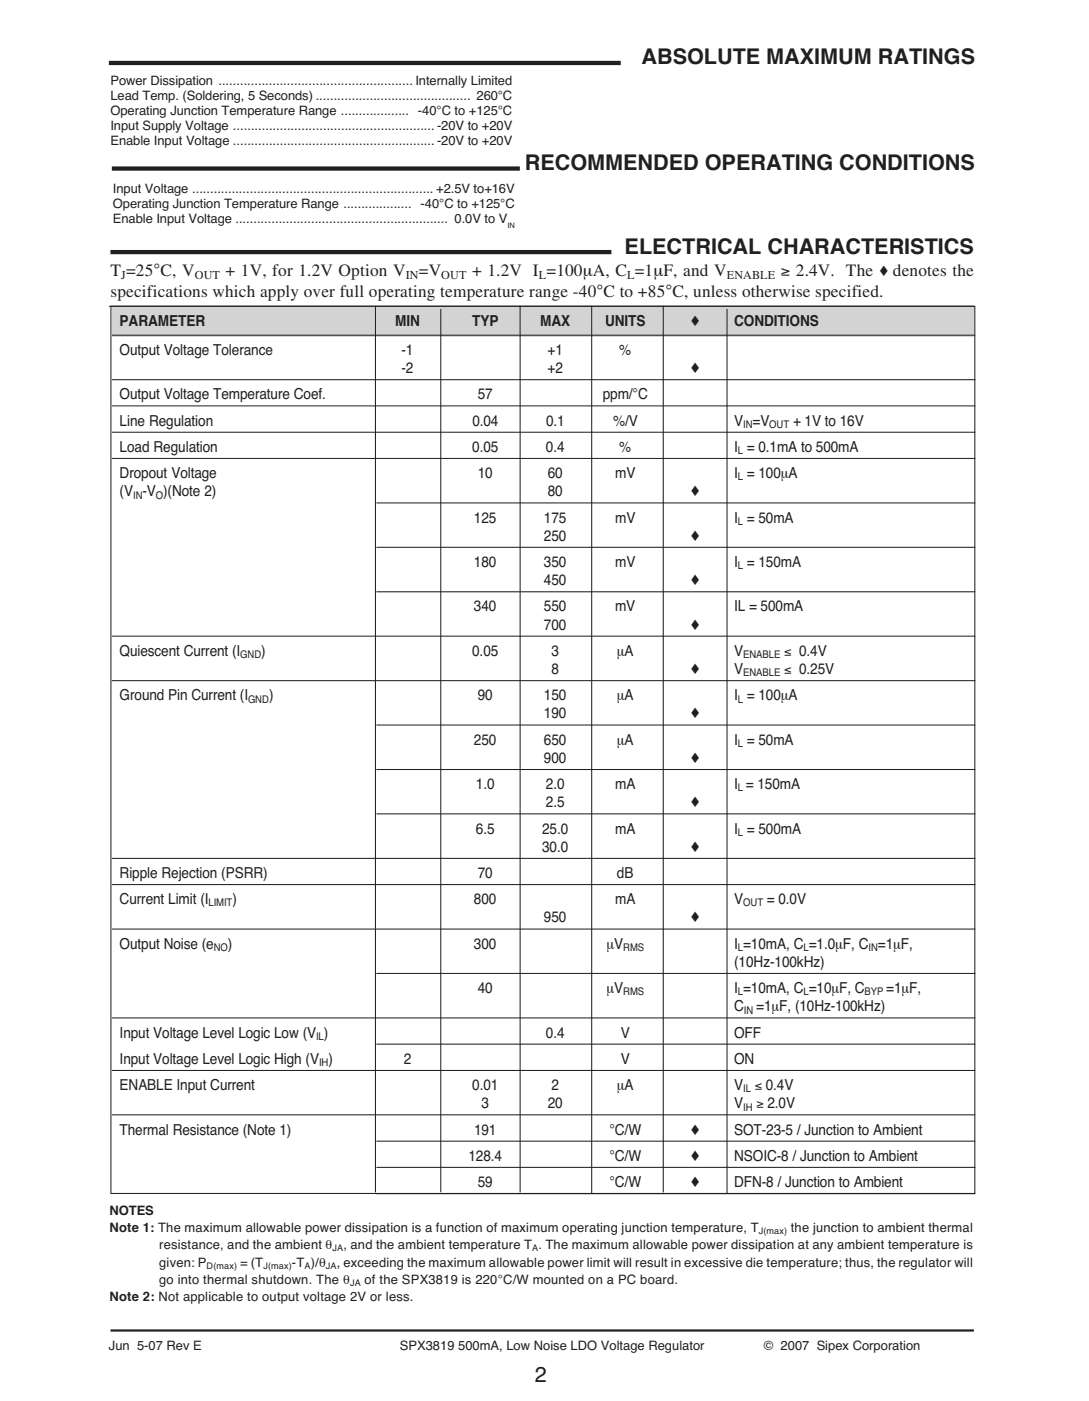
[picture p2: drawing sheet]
<svg xmlns="http://www.w3.org/2000/svg" width="178mm" height="229mm" viewBox="0 0 178 229" stroke-linecap="round" stroke-linejoin="round" font-family="sans-serif">
<defs><g id="words">
<g font-size="3.5" fill="#231f20">
<text x="104.7" y="10.4">ABSOLUTE MAXIMUM RATINGS</text>
<text x="85.7" y="27.7">RECOMMENDED OPERATING CONDITIONS</text>
<text x="102" y="41.4">ELECTRICAL CHARACTERISTICS</text>
<text x="87.3" y="225.6">2</text>
</g>
<g font-size="2.8" fill="#231f20">
<text x="18" y="45.1">T =25°C, V</text>
<text x="36.8" y="45.1">+ 1V, for 1.2V Option V</text>
<text x="68.4" y="45.1">=V</text>
<text x="77.1" y="45.1">+ 1.2V I =100µA, C =1µF, and V</text>
<text x="127.5" y="45.1">≥ 2.4V. The</text>
<text x="145.8" y="45.1">denotes the</text>
<text x="18" y="48.5">specifications which apply over full operating temperature range -40°C to +85°C, unless otherwise specified.</text>
</g>
<g font-size="2.5" fill="#231f20">
<text x="143.5" y="45.1">♦</text>
<text x="19.5" y="53.2">PARAMETER</text>
<text x="64.5" y="53.2">MIN</text>
<text x="77.1" y="53.2">TYP</text>
<text x="88.2" y="53.2">MAX</text>
<text x="98.8" y="53.2">UNITS</text>
<text x="112.7" y="53.2">♦</text>
<text x="119.9" y="53.2">CONDITIONS</text>
<text x="19.5" y="57.9">Output Voltage Tolerance</text>
<text x="65.6" y="57.9">-1</text>
<text x="89.4" y="57.9">+1</text>
<text x="101.1" y="57.9">%</text>
<text x="19.5" y="65.2">Output Voltage Temperature Coef.</text>
<text x="65.6" y="60.9">-2</text>
<text x="78" y="65.2">57</text>
<text x="89.4" y="60.9">+2</text>
<text x="98.4" y="65.2">ppm/°C</text>
<text x="112.7" y="60.9">♦</text>
<text x="19.5" y="69.4">Line Regulation</text>
<text x="77.1" y="69.4">0.04</text>
<text x="89.2" y="69.4">0.1</text>
<text x="100.1" y="69.4">%/V</text>
<text x="119.9" y="69.4">V =V</text>
<text x="129.5" y="69.4">+ 1V to 16V</text>
<text x="19.5" y="73.7">Load Regulation</text>
<text x="77.1" y="73.7">0.05</text>
<text x="89.1" y="73.7">0.4</text>
<text x="101.1" y="73.7">%</text>
<text x="119.9" y="73.7">I = 0.1mA to 500mA</text>
<text x="19.5" y="78">Dropout Voltage</text>
<text x="19.5" y="81">(V -V )(Note 2)</text>
<text x="78" y="78">10</text>
<text x="89.4" y="78">60</text>
<text x="89.4" y="81">80</text>
<text x="100.4" y="78">mV</text>
<text x="112.7" y="81">♦</text>
<text x="119.9" y="78">I = 100µA</text>
<text x="77.4" y="85.3">125</text>
<text x="88.8" y="85.3">175</text>
<text x="88.8" y="88.2">250</text>
<text x="100.4" y="85.3">mV</text>
<text x="112.7" y="88.2">♦</text>
<text x="119.9" y="85.3">I = 50mA</text>
<text x="77.4" y="92.5">180</text>
<text x="88.8" y="92.5">350</text>
<text x="88.8" y="95.5">450</text>
<text x="100.4" y="92.5">mV</text>
<text x="112.7" y="95.5">♦</text>
<text x="119.9" y="92.5">I = 150mA</text>
<text x="77.4" y="99.8">340</text>
<text x="88.8" y="99.8">550</text>
<text x="100.4" y="99.8">mV</text>
<text x="119.8" y="99.8">IL = 500mA</text>
<text x="19.5" y="107">Quiescent Current (I</text>
<text x="42.7" y="107">)</text>
<text x="77.1" y="107">0.05</text>
<text x="88.8" y="102.7">700</text>
<text x="90" y="107">3</text>
<text x="100.7" y="107">µA</text>
<text x="112.7" y="102.7">♦</text>
<text x="119.9" y="107">V</text>
<text x="128" y="107">≤ 0.4V</text>
<text x="90" y="110">8</text>
<text x="112.7" y="110">♦</text>
<text x="119.9" y="110">V</text>
<text x="128" y="110">≤ 0.25V</text>
<text x="19.5" y="114.3">Ground Pin Current (I</text>
<text x="43.9" y="114.3">)</text>
<text x="78" y="114.3">90</text>
<text x="88.8" y="114.3">150</text>
<text x="88.8" y="117.2">190</text>
<text x="100.7" y="114.3">µA</text>
<text x="112.7" y="117.2">♦</text>
<text x="119.9" y="114.3">I = 100µA</text>
<text x="77.4" y="121.5">250</text>
<text x="88.8" y="121.5">650</text>
<text x="88.8" y="124.5">900</text>
<text x="100.7" y="121.5">µA</text>
<text x="112.7" y="124.5">♦</text>
<text x="119.9" y="121.5">I = 50mA</text>
<text x="77.7" y="128.8">1.0</text>
<text x="89.1" y="128.8">2.0</text>
<text x="89.1" y="131.7">2.5</text>
<text x="100.4" y="128.8">mA</text>
<text x="112.7" y="131.7">♦</text>
<text x="119.9" y="128.8">I = 150mA</text>
<text x="77.7" y="136">6.5</text>
<text x="88.5" y="136">25.0</text>
<text x="100.4" y="136">mA</text>
<text x="119.9" y="136">I = 500mA</text>
<text x="19.5" y="143.3">Ripple Rejection (PSRR)</text>
<text x="78" y="143.3">70</text>
<text x="88.5" y="139">30.0</text>
<text x="100.7" y="143.3">dB</text>
<text x="112.7" y="139">♦</text>
<text x="19.5" y="147.6">Current Limit (I</text>
<text x="38" y="147.6">)</text>
<text x="77.4" y="147.6">800</text>
<text x="100.4" y="147.6">mA</text>
<text x="119.9" y="147.6">V</text>
<text x="125.2" y="147.6">= 0.0V</text>
<text x="19.5" y="154.8">Output Noise (e</text>
<text x="37.2" y="154.8">)</text>
<text x="77.4" y="154.8">300</text>
<text x="88.8" y="150.5">950</text>
<text x="99" y="154.8">µV</text>
<text x="112.7" y="150.5">♦</text>
<text x="119.9" y="154.8">I =10mA, C =1.0µF, C =1µF,</text>
<text x="119.9" y="157.8">(10Hz-100kHz)</text>
<text x="78" y="162.1">40</text>
<text x="99" y="162.1">µV</text>
<text x="119.9" y="162.1">I =10mA, C =10µF, C</text>
<text x="119.9" y="165">C</text>
<text x="123.5" y="165">=1µF, (10Hz-100kHz)</text>
<text x="144.7" y="162.1">=1µF,</text>
<text x="19.5" y="169.3">Input Voltage Level Logic Low (V )</text>
<text x="19.5" y="173.6">Input Voltage Level Logic High (V )</text>
<text x="65.9" y="173.6">2</text>
<text x="89.1" y="169.3">0.4</text>
<text x="101.3" y="169.3">V</text>
<text x="101.3" y="173.6">V</text>
<text x="119.9" y="169.3">OFF</text>
<text x="119.9" y="173.6">ON</text>
<text x="19.5" y="177.9">ENABLE Input Current</text>
<text x="77.1" y="177.9">0.01</text>
<text x="90" y="177.9">2</text>
<text x="100.7" y="177.9">µA</text>
<text x="119.9" y="177.9">V</text>
<text x="123.2" y="177.9">≤ 0.4V</text>
<text x="19.5" y="185.1">Thermal Resistance (Note 1)</text>
<text x="77.4" y="185.1">191</text>
<text x="78.6" y="180.8">3</text>
<text x="89.4" y="180.8">20</text>
<text x="99.5" y="185.1">°C/W</text>
<text x="112.7" y="185.1">♦</text>
<text x="119.9" y="180.8">V</text>
<text x="119.9" y="185.1">SOT-23-5 / Junction to Ambient</text>
<text x="123.5" y="180.8">≥ 2.0V</text>
<text x="76.5" y="189.4">128.4</text>
<text x="99.5" y="189.4">°C/W</text>
<text x="112.7" y="189.4">♦</text>
<text x="119.9" y="189.4">NSOIC-8 / Junction to Ambient</text>
<text x="78" y="193.7">59</text>
<text x="99.5" y="193.7">°C/W</text>
<text x="112.7" y="193.7">♦</text>
<text x="119.9" y="193.7">DFN-8 / Junction to Ambient</text>
</g>
<g font-size="2.1" fill="#231f20">
<text x="18" y="13.8">Power Dissipation ...................................................... Internally Limited</text>
<text x="18" y="16.3">Lead Temp. (Soldering, 5 Seconds) ........................................... 260°C</text>
<text x="18" y="18.8">Operating Junction Temperature Range ................... -40°C to +125°C</text>
<text x="18" y="21.2">Input Supply Voltage ........................................................ -20V to +20V</text>
<text x="18" y="23.7">Enable Input Voltage ........................................................ -20V to +20V</text>
<text x="18.4" y="31.5">Input Voltage ................................................................... +2.5V to+16V</text>
<text x="18.4" y="34">Operating Junction Temperature Range ................... -40°C to +125°C</text>
<text x="18.4" y="36.4">Enable Input Voltage ........................................................... 0.0V to V</text>
<text x="17.9" y="198.2">NOTES</text>
<text x="17.9" y="201">Note 1: The maximum allowable power dissipation is a function of maximum operating junction temperature, T</text>
<text x="26" y="203.9">resistance, and the ambient θ</text>
<text x="56.1" y="203.9">, and the ambient temperature T . The maximum allowable power dissipation at any ambient temperature is</text>
<text x="129.1" y="201">the junction to ambient thermal</text>
<text x="26" y="206.7">given: P</text>
<text x="26" y="209.5">go into thermal shutdown. The θ</text>
<text x="39.2" y="206.7">= (T</text>
<text x="47.7" y="206.7">-T )/θ</text>
<text x="55" y="206.7">, exceeding the maximum allowable power limit will result in excessive die temperature; thus, the regulator will</text>
<text x="59.5" y="209.5">of the SPX3819 is 220°C/W mounted on a PC board.</text>
<text x="17.9" y="212.3">Note 2: Not applicable to output voltage 2V or less.</text>
<text x="17.8" y="220.2">Jun 5-07 Rev E</text>
<text x="65.3" y="220.2">SPX3819 500mA, Low Noise LDO Voltage Regulator</text>
<text x="124.7" y="220.2">© 2007 Sipex Corporation</text>
</g>
<g font-size="2" fill="#231f20">
<text x="19.8" y="45.5">J</text>
<text x="31.8" y="45.5">OUT</text>
<text x="66.3" y="45.5">IN</text>
<text x="72.1" y="45.5">OUT</text>
<text x="88" y="45.5">L</text>
<text x="102.4" y="45.5">L</text>
<text x="118.7" y="45.5">ENABLE</text>
</g>
<g font-size="1.7" fill="#231f20">
<text x="121.3" y="69.8">IN</text>
<text x="125.6" y="69.8">OUT</text>
<text x="120.5" y="74.1">L</text>
<text x="21.7" y="81.3">IN</text>
<text x="25.5" y="81.3">O</text>
<text x="120.5" y="78.4">L</text>
<text x="120.5" y="85.6">L</text>
<text x="120.5" y="92.9">L</text>
<text x="39.2" y="107.4">GND</text>
<text x="121.3" y="107.4">ENABLE</text>
<text x="121.3" y="110.3">ENABLE</text>
<text x="40.5" y="114.6">GND</text>
<text x="120.5" y="114.6">L</text>
<text x="120.5" y="121.9">L</text>
<text x="120.5" y="129.1">L</text>
<text x="120.5" y="136.4">L</text>
<text x="34" y="147.9">LIMIT</text>
<text x="121.3" y="147.9">OUT</text>
<text x="34.9" y="155.2">NO</text>
<text x="101.7" y="155.2">RMS</text>
<text x="120.5" y="155.2">L</text>
<text x="131.2" y="155.2">L</text>
<text x="141.8" y="155.2">IN</text>
<text x="101.7" y="162.4">RMS</text>
<text x="120.5" y="162.4">L</text>
<text x="121.5" y="165.4">IN</text>
<text x="131.2" y="162.4">L</text>
<text x="141.2" y="162.4">BYP</text>
<text x="51.6" y="169.7">IL</text>
<text x="52.1" y="173.9">IH</text>
<text x="121.3" y="178.2">IL</text>
<text x="121.3" y="181.2">IH</text>
</g>
<g font-size="1.5" fill="#231f20">
<text x="123.9" y="201.4">J(max)</text>
<text x="33.7" y="207">D(max)</text>
<text x="43" y="207">J(max)</text>
<text x="49.7" y="207">A</text>
<text x="53.2" y="207">JA</text>
<text x="54.3" y="204.2">JA</text>
<text x="57.1" y="209.8">JA</text>
<text x="86.9" y="204.2">A</text>
</g>
<text font-size="1.2" fill="#231f20" x="82.8" y="37.1">IN</text>
</g></defs>
<path d="M18 217.1h141" fill="none" stroke="#231f20" stroke-width=".36"/>
<path d="M18.3 50.1h140.7v4.9h-140.7z" fill="#d1d3d4"/>
<g fill="none" stroke="#231f20" stroke-width=".17">
<path d="M17.8 50h141.2M18.1 50h141.1v144.7h-141.1zM18.3 54.7h140.9M61.3 49.9v144.7M72 50.4v144.1M84.9 49.9v144.7M96.6 49.9v144.9M108.3 49.9v144.7M118.7 50.4v144.4M18.3 62h140.9M18.3 66.2h140.9M18.3 70.5h140.9"/>
<path d="M18.3 74.8h140.9M61.4 82.1h97.8M61.4 89.3h97.8M61.4 96.6h97.8M18.3 103.8h140.9M18.3 111.1h140.9M61.4 118.3h97.8M61.4 125.6h97.8M61.4 132.8h97.8M18.3 140.1h140.9M18.3 144.3h140.9M18.3 151.6h140.9"/>
<path d="M61.4 158.8h97.8M18.3 166.1h140.9M18.3 174.7h140.9M61.4 170.4h97.8M18.3 181.9h140.9M61.4 186.2h97.8M61.4 190.5h97.8M61.4 194.8h97.8"/>
</g>
<path d="M17.8 10.3h83.5M18.3 27.5h66.6M18 41.1h81.8" fill="none" stroke="#231f20" stroke-width=".7" stroke-linecap="butt"/>
<use href="#words"/>
</svg>
